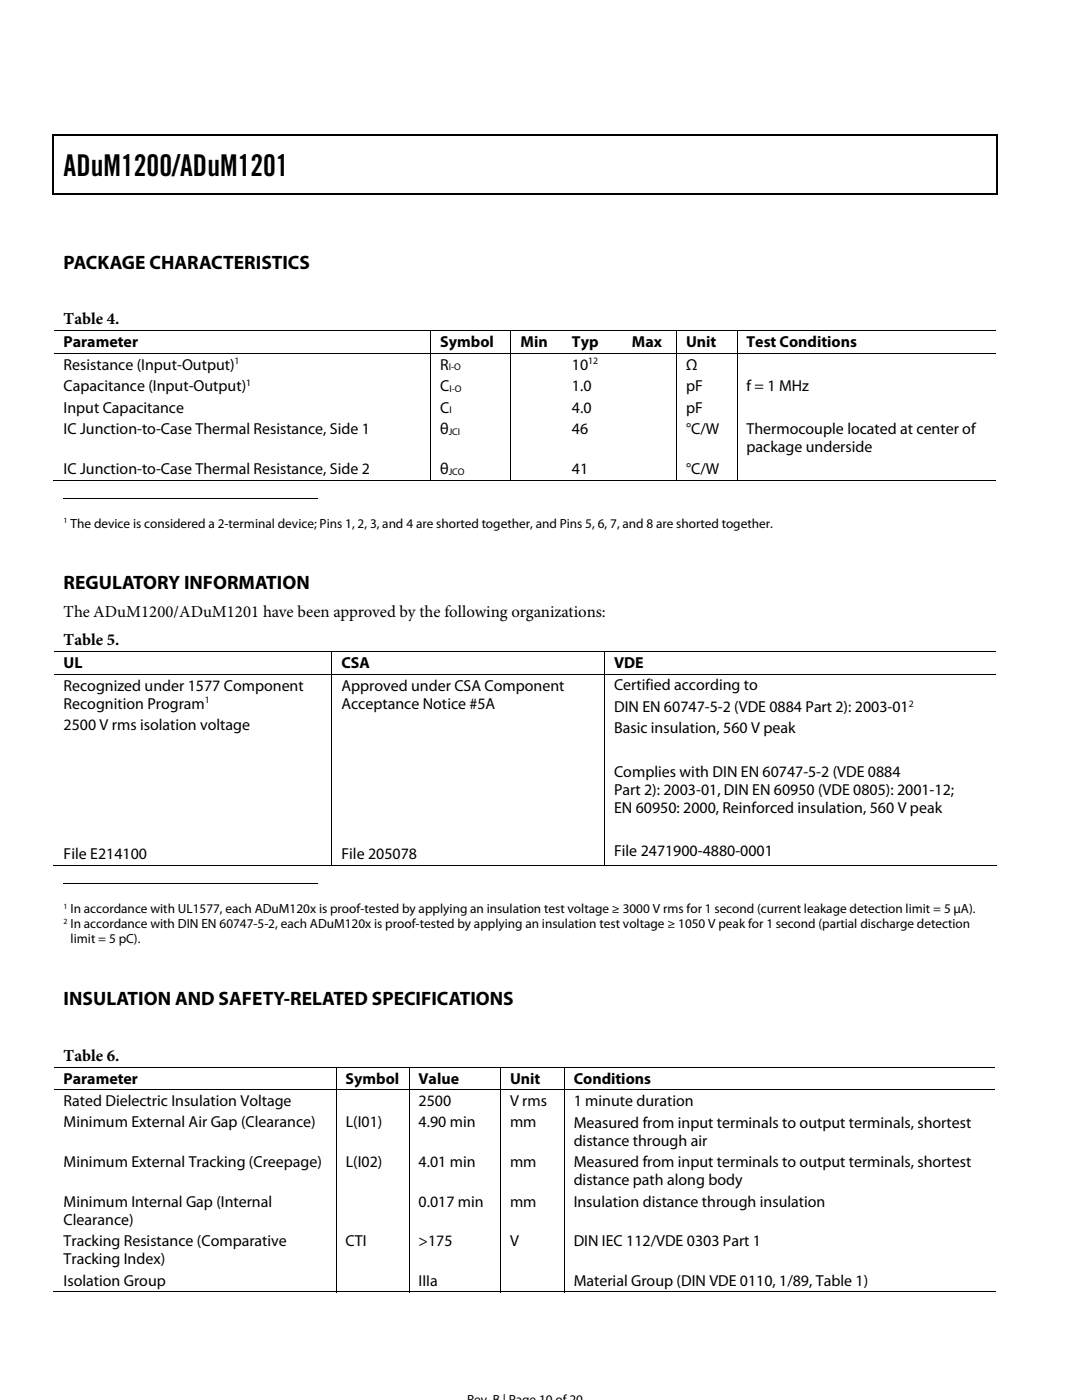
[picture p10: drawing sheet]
<svg xmlns="http://www.w3.org/2000/svg" width="216mm" height="279mm" viewBox="0 0 216 279" stroke-linecap="round" stroke-linejoin="round" font-family="sans-serif">
<defs><g id="words">
<text font-size="6" x="12.7" y="35.1">ADuM1200/ADuM1201</text>
<g font-size="3.9">
<text x="12.7" y="53.6">PACKAGE CHARACTERISTICS</text>
<text x="12.7" y="117.6">REGULATORY INFORMATION</text>
<text x="12.7" y="200.5">INSULATION AND SAFETY-RELATED SPECIFICATIONS</text>
</g>
<g font-size="3.3">
<text x="12.7" y="64.7">Table 4.</text>
<text x="12.7" y="123.1">The ADuM1200/ADuM1201 have been approved by the following organizations:</text>
<text x="12.7" y="128.8">Table 5.</text>
<text x="12.7" y="211.7">Table 6.</text>
</g>
<g font-size="3.2">
<text x="12.7" y="69.3">Parameter</text>
<text x="87.9" y="69.3">Symbol</text>
<text x="103.9" y="69.3">Min</text>
<text x="114.1" y="69.3">Typ</text>
<text x="126.1" y="69.3">Max</text>
<text x="136.9" y="69.3">Unit</text>
<text x="149" y="69.3">Test Conditions</text>
<text x="12.7" y="73.8">Resistance (Input-Output)</text>
<text x="87.8" y="73.8">R</text>
<text x="114.1" y="73.8">10</text>
<text x="136.9" y="73.8">Ω</text>
<text x="12.7" y="78.1">Capacitance (Input-Output)</text>
<text x="12.7" y="82.4">Input Capacitance</text>
<text x="87.8" y="78.1">C</text>
<text x="87.8" y="82.4">C</text>
<text x="114.1" y="78.1">1.0</text>
<text x="114.1" y="82.4">4.0</text>
<text x="136.9" y="78.1">pF</text>
<text x="136.9" y="82.4">pF</text>
<text x="149" y="78.1">f = 1 MHz</text>
<text x="12.7" y="86.6">IC Junction-to-Case Thermal Resistance, Side 1</text>
<text x="87.9" y="86.6">θ</text>
<text x="114.1" y="86.6">46</text>
<text x="136.9" y="86.6">°C/W</text>
<text x="149" y="86.7">Thermocouple located at center of</text>
<text x="12.7" y="94.5">IC Junction-to-Case Thermal Resistance, Side 2</text>
<text x="87.9" y="94.5">θ</text>
<text x="114.1" y="94.5">41</text>
<text x="136.9" y="94.5">°C/W</text>
<text x="149" y="90.3">package underside</text>
<text x="12.7" y="133.3">UL</text>
<text x="12.7" y="137.8">Recognized under 1577 Component</text>
<text x="68.1" y="133.3">CSA</text>
<text x="68.1" y="137.8">Approved under CSA Component</text>
<text x="122.5" y="133.3">VDE</text>
<text x="122.5" y="137.8">Certified according to</text>
<text x="12.7" y="141.4">Recognition Program</text>
<text x="68.1" y="141.4">Acceptance Notice #5A</text>
<text x="122.5" y="142.1">DIN EN 60747-5-2 (VDE 0884 Part 2): 2003-01</text>
<text x="12.7" y="145.7">2500 V rms isolation voltage</text>
<text x="122.5" y="146.4">Basic insulation, 560 V peak</text>
<text x="122.5" y="155">Complies with DIN EN 60747-5-2 (VDE 0884</text>
<text x="122.5" y="158.6">Part 2): 2003-01, DIN EN 60950 (VDE 0805): 2001-12;</text>
<text x="122.5" y="162.2">EN 60950: 2000, Reinforced insulation, 560 V peak</text>
<text x="12.7" y="171.5">File E214100</text>
<text x="68.1" y="171.5">File 205078</text>
<text x="122.5" y="170.8">File 2471900-4880-0001</text>
<text x="12.7" y="216.3">Parameter</text>
<text x="12.7" y="220.7">Rated Dielectric Insulation Voltage</text>
<text x="69" y="216.3">Symbol</text>
<text x="83.5" y="216.3">Value</text>
<text x="83.5" y="220.7">2500</text>
<text x="101.8" y="220.7">V rms</text>
<text x="101.8" y="216.3">Unit</text>
<text x="114.5" y="220.7">1 minute duration</text>
<text x="114.5" y="216.3">Conditions</text>
<text x="12.7" y="225">Minimum External Air Gap (Clearance)</text>
<text x="69" y="225">L(I01)</text>
<text x="83.5" y="225">4.90 min</text>
<text x="101.8" y="225">mm</text>
<text x="114.5" y="225">Measured from input terminals to output terminals, shortest</text>
<text x="12.7" y="232.9">Minimum External Tracking (Creepage)</text>
<text x="69" y="232.9">L(I02)</text>
<text x="83.5" y="232.9">4.01 min</text>
<text x="101.8" y="232.9">mm</text>
<text x="114.5" y="228.6">distance through air</text>
<text x="114.5" y="232.9">Measured from input terminals to output terminals, shortest</text>
<text x="114.5" y="236.5">distance path along body</text>
<text x="12.7" y="240.8">Minimum Internal Gap (Internal</text>
<text x="12.7" y="244.4">Clearance)</text>
<text x="83.5" y="240.8">0.017 min</text>
<text x="101.8" y="240.8">mm</text>
<text x="114.5" y="240.8">Insulation distance through insulation</text>
<text x="12.7" y="248.7">Tracking Resistance (Comparative</text>
<text x="69" y="248.7">CTI</text>
<text x="83.5" y="248.7">&gt;175</text>
<text x="101.8" y="248.7">V</text>
<text x="114.5" y="248.7">DIN IEC 112/VDE 0303 Part 1</text>
<text x="12.7" y="252.3">Tracking Index)</text>
<text x="12.7" y="256.6">Isolation Group</text>
<text x="83.5" y="256.6">IIIa</text>
<text x="114.5" y="256.6">Material Group (DIN VDE 0110, 1/89, Table 1)</text>
</g>
<g font-size="2.6">
<text x="14.1" y="105.3">The device is considered a 2-terminal device; Pins 1, 2, 3, and 4 are shorted together, and Pins 5, 6, 7, and 8 are shorted together.</text>
<text x="14.1" y="185.2">In accordance with DIN EN 60747-5-2, each ADuM120x is proof-tested by applying an insulation test voltage ≥ 1050 V peak for 1 second (partial discharge detection</text>
<text x="14.1" y="182.3">In accordance with UL1577, each ADuM120x is proof-tested by applying an insulation test voltage ≥ 3000 V rms for 1 second (current leakage detection limit = 5 µA).</text>
<text x="14.1" y="188.2">limit = 5 pC).</text>
<text x="93.2" y="280.2">Rev. B | Page 10 of 20</text>
</g>
<g font-size="1.9">
<text x="46.8" y="72.7">1</text>
<text x="49.1" y="77">1</text>
<text x="89.6" y="73.9">I-O</text>
<text x="117.4" y="72.7">12</text>
<text x="89.7" y="78.2">I-O</text>
<text x="89.7" y="82.5">I</text>
<text x="89.5" y="86.8">JCI</text>
<text x="89.5" y="94.7">JCO</text>
<text x="40.9" y="140.3">1</text>
<text x="181.3" y="141">2</text>
</g>
<g font-size="1.6">
<text x="12.7" y="104.5">1</text>
<text x="12.7" y="181.4">1</text>
<text x="12.7" y="184.4">2</text>
</g>
</g></defs>
<path d="M10.5 26.8h.3v1h-.3zM198.8 26.8h.2v1h-.2zM198.8 26.8h.2v.3h-.2zM198.8 38.5h.2v.3h-.2z" fill="#000"/>
<path d="M10.5 26.9h188.3M10.5 38.6h188.3M10.7 27.8v11M198.9 27.8v11" fill="none" stroke="#000" stroke-width=".25"/>
<g fill="none" stroke="#000" stroke-width=".2">
<path d="M10.8 66h187.8M10.8 70.6h187.8M85.9 66.1v4.4M85.9 70.6v25.3M102 66.1v4.4M102 70.6v25.3M135 66.1v4.4M135 70.6v25.3M147.1 66.1v4.4M147.1 70.6v25.3M10.5 95.8h75.4M12.7 99.4h50.8"/>
<path d="M86 95.8h15.9M102 95.8h32.9M135.1 95.8h11.9M147.2 95.8h51.6M10.8 130.1h187.8M10.8 134.6h187.8M66.2 130.2v4.3M66.2 134.7v38.1M120.6 130.2v4.3M120.6 134.7v38.1M10.5 172.8h55.6M12.7 176.4h50.8"/>
<path d="M66.3 172.8h54.2M120.7 172.8h78.1M10.8 213h187.8M10.8 217.5h187.8M67.1 213.1v4.3M67.1 217.6v40.3M81.6 213.1v4.3M81.6 217.6v40.3M99.9 213.1v4.3M99.9 217.6v40.3M112.6 213.1v4.3M112.6 217.6v40.3"/>
<path d="M10.5 257.8h56.5M67.1 257.8h14.4M81.7 257.8h18.1M99.9 257.8h12.6M112.6 257.8h86.2"/>
</g>
<use href="#words"/>
</svg>
